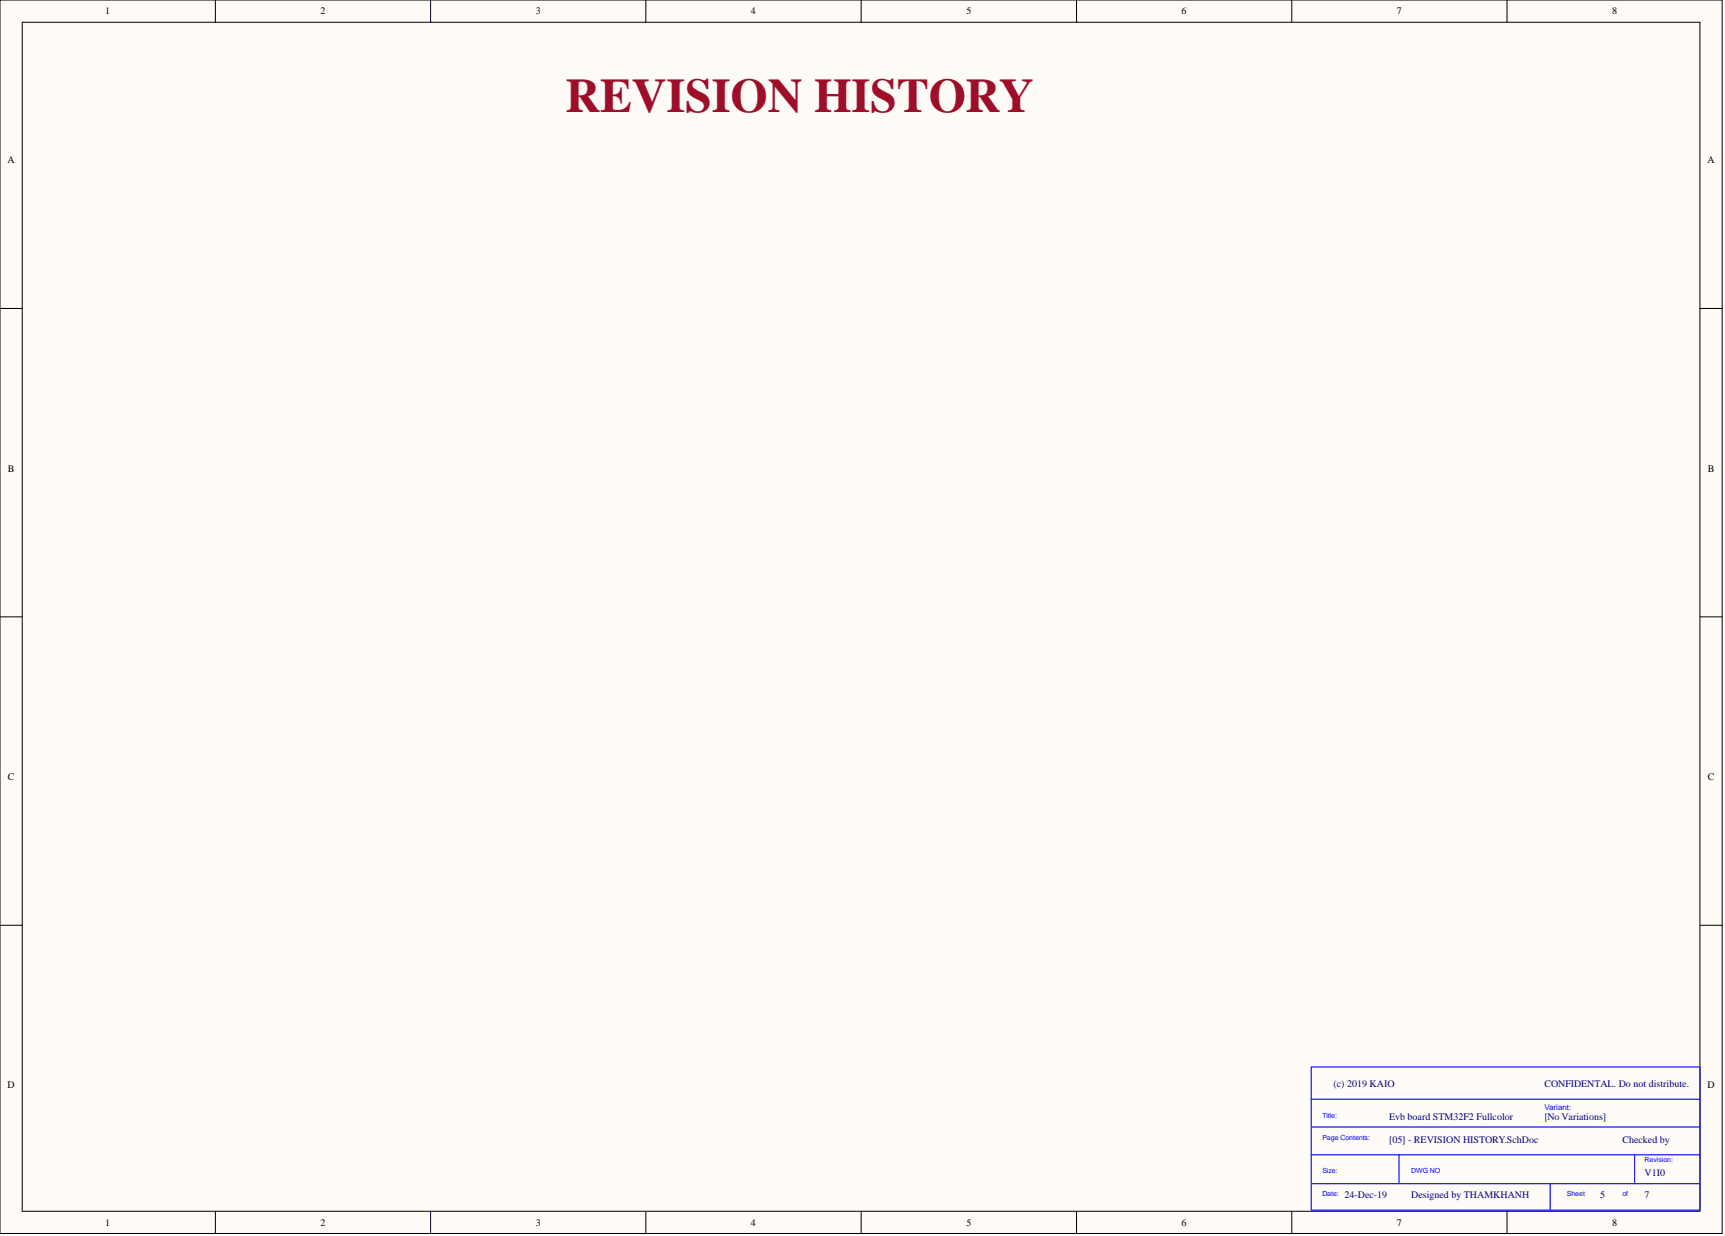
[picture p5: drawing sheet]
<svg xmlns="http://www.w3.org/2000/svg" width="393mm" height="282mm" viewBox="0 0 393 282" stroke-linecap="round" stroke-linejoin="round" font-family="sans-serif">
<defs><g id="words">
<text font-size="11" fill="#9e0e29" x="128.9" y="25.5">REVISION HISTORY</text>
<g font-size="2.3">
<text x="24" y="3.3">1</text>
<text x="73.1" y="3.3">2</text>
<text x="122.2" y="3.3">3</text>
<text x="171.2" y="3.3">4</text>
<text x="220.4" y="3.3">5</text>
<text x="269.4" y="3.3">6</text>
<text x="318.5" y="3.3">7</text>
<text x="367.6" y="3.3">8</text>
<text x="1.7" y="37.2">A</text>
<text x="389.4" y="37.2">A</text>
<text x="1.8" y="107.6">B</text>
<text x="389.5" y="107.6">B</text>
<text x="1.8" y="177.9">C</text>
<text x="389.5" y="177.9">C</text>
<text x="1.7" y="248.2">D</text>
<text x="389.4" y="248.2">D</text>
<text x="24" y="279.6">1</text>
<text x="73.1" y="279.6">2</text>
<text x="122.2" y="279.6">3</text>
<text x="171.2" y="279.6">4</text>
<text x="220.4" y="279.6">5</text>
<text x="269.4" y="279.6">6</text>
<text x="318.5" y="279.6">7</text>
<text x="367.6" y="279.6">8</text>
</g>
<g font-size="2.3" fill="#000080">
<text x="304.1" y="247.9">(c) 2019 KAIO</text>
<text x="352.2" y="247.9">CONFIDENTAL. Do not distribute.</text>
<text x="316.7" y="255.5">Evb board STM32F2 Fullcolor</text>
<text x="352.2" y="255.5">[No Variations]</text>
<text x="316.7" y="260.6">[05] - REVISION HISTORY.SchDoc</text>
<text x="369.9" y="260.6">Checked by</text>
<text x="375" y="268.2">V1I0</text>
<text x="306.6" y="273.2">24-Dec-19</text>
<text x="321.8" y="273.2">Designed by THAMKHANH</text>
<text x="364.9" y="273.2">5</text>
<text x="375" y="273.2">7</text>
</g>
<text font-size="1.8" fill="#00f" x="352.2" y="253.1">Variant:</text>
<g font-size="1.6" fill="#00f">
<text x="301.5" y="254.9">Title:</text>
<text x="301.5" y="260">Page Contents:</text>
<text x="301.5" y="267.6">Size:</text>
<text x="321.8" y="267.6">DWG NO</text>
<text x="375" y="265">Revision:</text>
<text x="301.5" y="272.6">Date:</text>
<text x="357.3" y="272.6">Sheet</text>
<text x="369.9" y="272.6">of</text>
</g>
</g></defs>
<g fill="#fffcf8" stroke="#000" stroke-width=".23">
<path d="M0 0h392.7v281.3h-392.7z"/>
<path d="M5.1 5.1h382.5v271.1h-382.5z"/>
</g>
<g fill="none" stroke="#000" stroke-width=".23">
<path d="M49.1 0v5.1M98.2 0v5.1M147.3 0v5.1M196.4 0v5.1M245.5 0v5.1M294.6 0v5.1M343.6 0v5.1M0 70.3h5.1M387.7 70.3h5M0 140.7h5.1M387.7 140.7h5M0 211h5.1"/>
<path d="M387.7 211h5M49.1 276.3v5M98.2 276.3v5M147.3 276.3v5M196.4 276.3v5M245.5 276.3v5M294.6 276.3v5M343.6 276.3v5"/>
</g>
<path d="M299 243.3h88.6v32.7h-88.6zM299 250.7h88.7M299.2 257h88.5M299 263.4h88.7M299.2 269.9h88.5M319 263.4v6.5M353.5 269.9v6.4M372.7 263.4v6.5" fill="none" stroke="#00f" stroke-width=".25"/>
<use href="#words"/>
</svg>
